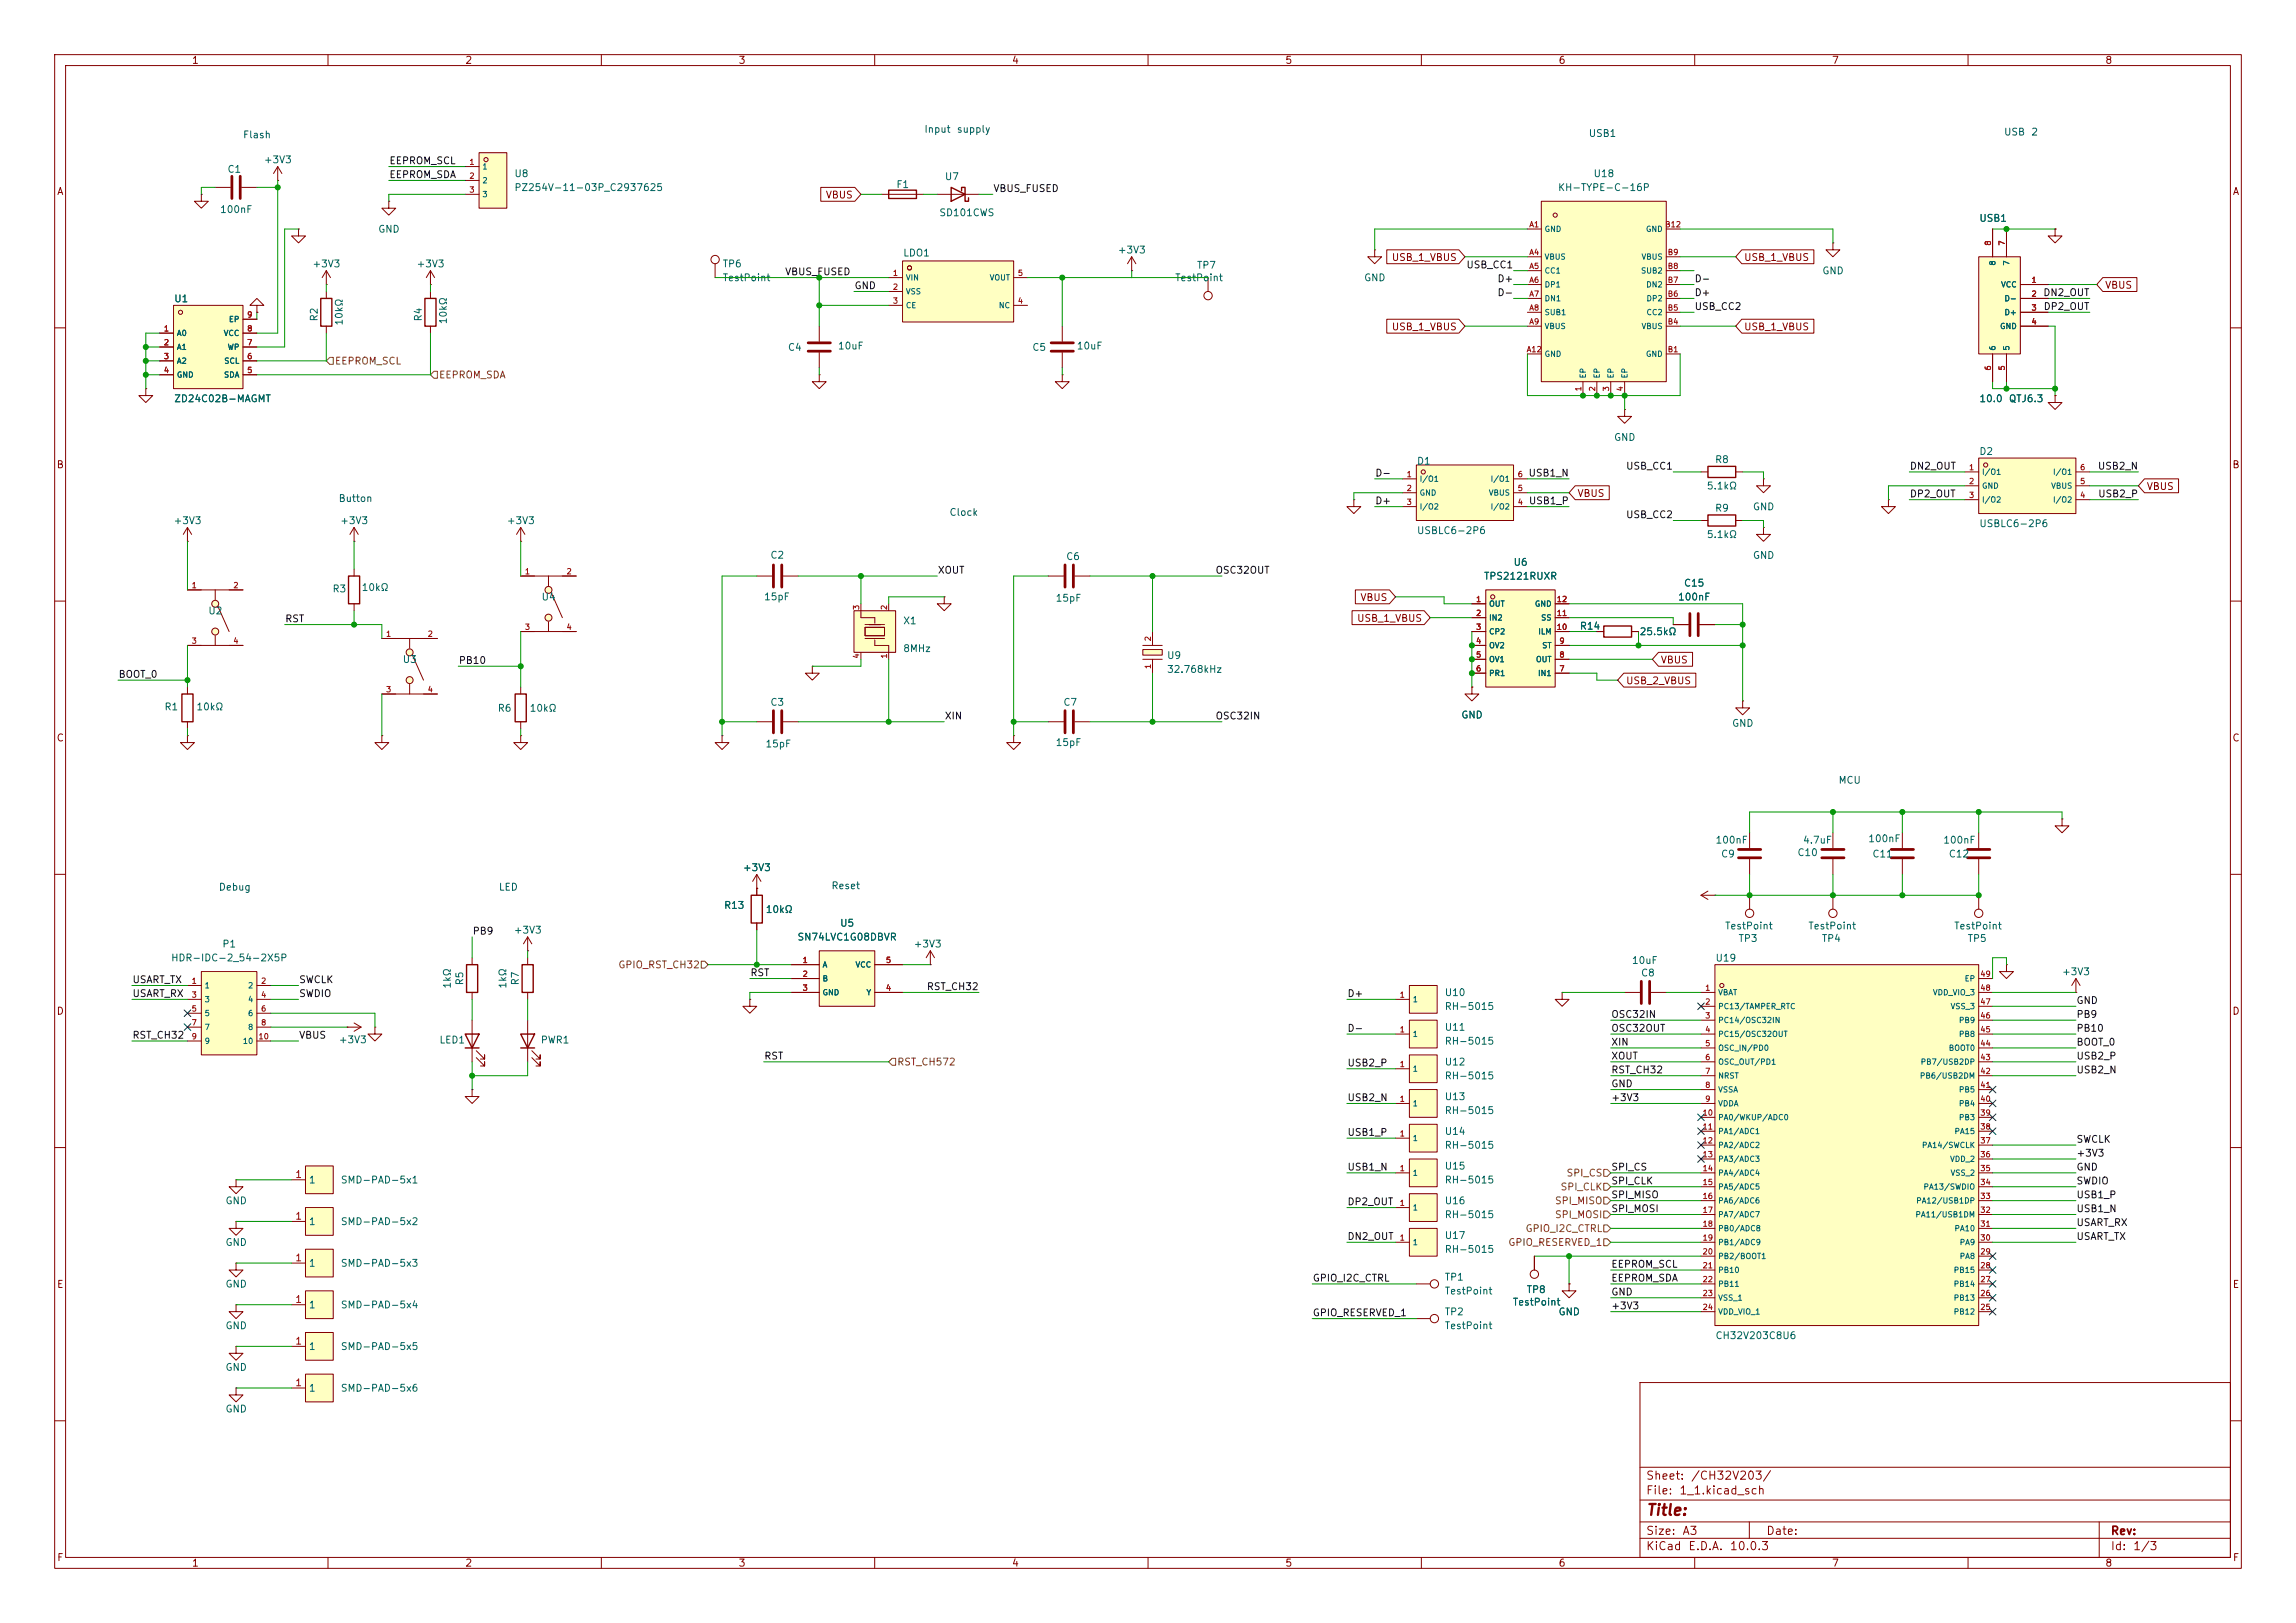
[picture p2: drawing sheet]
<svg xmlns="http://www.w3.org/2000/svg" width="420mm" height="297mm" viewBox="0 0 420 297" stroke-linecap="round" stroke-linejoin="round" font-family="sans-serif">
<defs><g id="words">
<text font-size="2" fill="#840000" x="301" y="277.8">Title:</text>
<g font-size="1.5" fill="#840000">
<text x="301" y="273.8">File:</text>
<text x="301" y="271.1">Sheet:</text>
<text x="307.1" y="273.8">1_1.kicad_sch</text>
<text x="309.2" y="271.1">/CH32V203/</text>
<text x="301" y="281.2">Size:</text>
<text x="307.6" y="281.2">A3</text>
<text x="323" y="281.2">Date:</text>
<text x="386" y="281.2">Rev:</text>
<text x="301" y="284">KiCad</text>
<text x="308.7" y="284">E.D.A.</text>
<text x="316.3" y="284">10.0.3</text>
<text x="386" y="284">Id:</text>
<text x="390.1" y="284">1/3</text>
</g>
<g font-size="1.3" fill="#840000">
<text x="35" y="12">1</text>
<text x="85" y="12">2</text>
<text x="135" y="12">3</text>
<text x="185" y="12">4</text>
<text x="235" y="12">5</text>
<text x="285" y="12">6</text>
<text x="335" y="12">7</text>
<text x="385" y="12">8</text>
<text x="10.3" y="36">A</text>
<text x="408.3" y="36">A</text>
<text x="150.9" y="36.6">VBUS</text>
<text x="254.5" y="48.1">USB_1_VBUS</text>
<text x="318.9" y="48.1">USB_1_VBUS</text>
<text x="385" y="53.1">VBUS</text>
<text x="254.5" y="60.8">USB_1_VBUS</text>
<text x="318.9" y="60.8">USB_1_VBUS</text>
<text x="10.3" y="86">B</text>
<text x="392.6" y="90">VBUS</text>
<text x="408.2" y="86">B</text>
<text x="288.4" y="91.2">VBUS</text>
<text x="248.7" y="110.3">VBUS</text>
<text x="248.1" y="114.1">USB_1_VBUS</text>
<text x="297.3" y="125.5">USB_2_VBUS</text>
<text x="303.7" y="121.7">VBUS</text>
<text x="10.3" y="136">C</text>
<text x="408.2" y="136">C</text>
<text x="10.3" y="186">D</text>
<text x="408.2" y="186">D</text>
<text x="10.3" y="236">E</text>
<text x="408.3" y="236">E</text>
<text x="10.3" y="286">F</text>
<text x="35" y="287">1</text>
<text x="85" y="287">2</text>
<text x="135" y="287">3</text>
<text x="185" y="287">4</text>
<text x="235" y="287">5</text>
<text x="285" y="287">6</text>
<text x="335" y="287">7</text>
<text x="385" y="287">8</text>
<text x="408.3" y="286">F</text>
</g>
<g font-size="1.3" fill="#0000c2">
<text x="44.3" y="25.6">Flash</text>
<text x="169" y="24.6">Input</text>
<text x="174.9" y="24.6">supply</text>
<text x="290.5" y="25.4">USB1</text>
<text x="366.5" y="25.1">USB</text>
<text x="371.5" y="25.1">2</text>
<text x="61.8" y="92.2">Button</text>
<text x="173.6" y="94.7">Clock</text>
<text x="336.2" y="143.7">MCU</text>
<text x="39.9" y="163.3">Debug</text>
<text x="91.1" y="163.3">LED</text>
<text x="152" y="163">Reset</text>
</g>
<g font-size="1.3" fill="#006464">
<text x="41.5" y="31.9">C1</text>
<text x="48.2" y="30.2">+3V3</text>
<text x="94" y="35.3">PZ254V-11-03P_C2937625</text>
<text x="94" y="32.7">U8</text>
<text x="163.9" y="34.7">F1</text>
<text x="172.7" y="33.3">U7</text>
<text x="284.9" y="35.3">KH-TYPE-C-16P</text>
<text x="291.4" y="32.7">U18</text>
<text x="40.1" y="39.3">100nF</text>
<text x="171.7" y="39.9">SD101CWS</text>
<text x="362" y="40.9">USB1</text>
<text x="69.1" y="42.9">GND</text>
<text x="165.1" y="47.2">LDO1</text>
<text x="204.4" y="46.7">+3V3</text>
<text x="57" y="49.2">+3V3</text>
<text x="76.1" y="49.2">+3V3</text>
<text x="132.1" y="49.2">TP6</text>
<text x="132.1" y="51.8">TestPoint</text>
<text x="214.9" y="51.8">TestPoint</text>
<text x="218.8" y="49.5">TP7</text>
<text x="249.4" y="51.8">GND</text>
<text x="333.2" y="50.5">GND</text>
<text x="31.8" y="55.6">U1</text>
<text x="58.4" y="58.9" transform="rotate(-90 58.4 58.9)">R2</text>
<text x="63" y="59.7" transform="rotate(-90 63 59.7)">10kΩ</text>
<text x="77.5" y="58.9" transform="rotate(-90 77.5 58.9)">R4</text>
<text x="82" y="59.4" transform="rotate(-90 82 59.4)">10kΩ</text>
<text x="144" y="64.5">C4</text>
<text x="153.2" y="64.3">10uF</text>
<text x="188.7" y="64.5">C5</text>
<text x="196.9" y="64.3">10uF</text>
<text x="31.8" y="73.9">ZD24C02B-MAGMT</text>
<text x="362" y="73.9">10.0</text>
<text x="367.4" y="73.9">QTJ6.3</text>
<text x="295.1" y="81">GND</text>
<text x="362" y="83.6">D2</text>
<text x="259.1" y="85.3">D1</text>
<text x="312.1" y="89.9">5.1kΩ</text>
<text x="313.6" y="85">R8</text>
<text x="313.6" y="93.9">R9</text>
<text x="320.5" y="93.7">GND</text>
<text x="31.6" y="96.2">+3V3</text>
<text x="62.1" y="96.2">+3V3</text>
<text x="92.6" y="96.2">+3V3</text>
<text x="259.1" y="98">USBLC6-2P6</text>
<text x="312.1" y="98.8">5.1kΩ</text>
<text x="362" y="96.8">USBLC6-2P6</text>
<text x="140.8" y="102.5">C2</text>
<text x="194.9" y="102.8">C6</text>
<text x="271.3" y="106.4">TPS2121RUXR</text>
<text x="276.8" y="103.8">U6</text>
<text x="307.9" y="107.7">C15</text>
<text x="320.5" y="102.6">GND</text>
<text x="38" y="112.7">U2</text>
<text x="60.7" y="108.7">R3</text>
<text x="66" y="108.5">10kΩ</text>
<text x="99" y="110.2">U4</text>
<text x="139.7" y="110.2">15pF</text>
<text x="193" y="110.4">15pF</text>
<text x="306.8" y="110.2">100nF</text>
<text x="165.1" y="119.6">8MHz</text>
<text x="165.1" y="114.5">X1</text>
<text x="288.9" y="115.5">R14</text>
<text x="299.8" y="116.5">25.5kΩ</text>
<text x="73.6" y="121.6">U3</text>
<text x="213.4" y="120.9">U9</text>
<text x="213.4" y="123.4">32.768kHz</text>
<text x="30" y="130.3">R1</text>
<text x="35.8" y="130.3">10kΩ</text>
<text x="90.9" y="130.5">R6</text>
<text x="96.8" y="130.5">10kΩ</text>
<text x="140.8" y="129.5">C3</text>
<text x="194.4" y="129.5">C7</text>
<text x="267.2" y="131.8">GND</text>
<text x="139.9" y="137.1">15pF</text>
<text x="193" y="136.8">15pF</text>
<text x="316.7" y="133.3">GND</text>
<text x="313.7" y="154.7">100nF</text>
<text x="329.7" y="154.7">4.7uF</text>
<text x="341.6" y="154.4">100nF</text>
<text x="355.4" y="154.7">100nF</text>
<text x="135.8" y="159.7">+3V3</text>
<text x="314.7" y="157.2">C9</text>
<text x="328.7" y="157">C10</text>
<text x="342.4" y="157.2">C11</text>
<text x="356.4" y="157.2">C12</text>
<text x="132.3" y="166.6">R13</text>
<text x="140" y="167.4">10kΩ</text>
<text x="40.6" y="173.7">P1</text>
<text x="93.9" y="171.2">+3V3</text>
<text x="145.8" y="172.4">SN74LVC1G08DBVR</text>
<text x="153.6" y="169.9">U5</text>
<text x="167" y="173.7">+3V3</text>
<text x="315.4" y="170.4">TestPoint</text>
<text x="317.9" y="172.7">TP3</text>
<text x="330.7" y="170.4">TestPoint</text>
<text x="333.1" y="172.7">TP4</text>
<text x="357.3" y="170.4">TestPoint</text>
<text x="359.8" y="172.7">TP5</text>
<text x="31.2" y="176.2">HDR-IDC-2_54-2X5P</text>
<text x="298.4" y="176.7">10uF</text>
<text x="300.1" y="179">C8</text>
<text x="313.7" y="176.3">U19</text>
<text x="377.1" y="178.8">+3V3</text>
<text x="82.8" y="181" transform="rotate(-90 82.8 181)">1kΩ</text>
<text x="85" y="180.4" transform="rotate(-90 85 180.4)">R5</text>
<text x="92.9" y="181" transform="rotate(-90 92.9 181)">1kΩ</text>
<text x="95.2" y="180.4" transform="rotate(-90 95.2 180.4)">R7</text>
<text x="264.2" y="182.6">U10</text>
<text x="264.2" y="185.1">RH-5015</text>
<text x="61.9" y="191.2">+3V3</text>
<text x="80.3" y="191.3">LED1</text>
<text x="98.8" y="191.3">PWR1</text>
<text x="264.2" y="188.9">U11</text>
<text x="264.2" y="191.5">RH-5015</text>
<text x="264.2" y="195.3">U12</text>
<text x="264.2" y="197.8">RH-5015</text>
<text x="264.2" y="201.6">U13</text>
<text x="264.2" y="208">U14</text>
<text x="264.2" y="204.2">RH-5015</text>
<text x="264.2" y="214.3">U15</text>
<text x="264.2" y="210.5">RH-5015</text>
<text x="41.1" y="220.7">GND</text>
<text x="56.4" y="216.9">1</text>
<text x="62.2" y="216.9">SMD-PAD-5x1</text>
<text x="264.2" y="216.9">RH-5015</text>
<text x="264.2" y="220.7">U16</text>
<text x="56.4" y="224.5">1</text>
<text x="62.2" y="224.5">SMD-PAD-5x2</text>
<text x="264.2" y="227">U17</text>
<text x="264.2" y="223.2">RH-5015</text>
<text x="41.1" y="228.3">GND</text>
<text x="56.4" y="232.1">1</text>
<text x="62.2" y="232.1">SMD-PAD-5x3</text>
<text x="264.2" y="229.6">RH-5015</text>
<text x="41.1" y="235.9">GND</text>
<text x="56.4" y="239.7">1</text>
<text x="62.2" y="239.7">SMD-PAD-5x4</text>
<text x="264.2" y="234.7">TP1</text>
<text x="264.2" y="237.2">TestPoint</text>
<text x="276.6" y="239.2">TestPoint</text>
<text x="279.2" y="236.9">TP8</text>
<text x="41.1" y="243.5">GND</text>
<text x="264.2" y="241">TP2</text>
<text x="264.2" y="243.5">TestPoint</text>
<text x="285" y="241">GND</text>
<text x="313.7" y="245.4">CH32V203C8U6</text>
<text x="41.1" y="251.2">GND</text>
<text x="56.4" y="247.4">1</text>
<text x="62.2" y="247.4">SMD-PAD-5x5</text>
<text x="56.4" y="255">1</text>
<text x="62.2" y="255">SMD-PAD-5x6</text>
<text x="41.1" y="258.8">GND</text>
</g>
<g font-size="1.3" fill="#0f0f0f">
<text x="71.1" y="30.4">EEPROM_SCL</text>
<text x="71.1" y="32.9">EEPROM_SDA</text>
<text x="181.6" y="35.4">VBUS_FUSED</text>
<text x="143.5" y="50.7">VBUS_FUSED</text>
<text x="156.2" y="53.2">GND</text>
<text x="268.1" y="49.4">USB_CC1</text>
<text x="273.8" y="51.9">D+</text>
<text x="309.9" y="51.9">D-</text>
<text x="273.8" y="54.5">D-</text>
<text x="309.9" y="57">USB_CC2</text>
<text x="309.9" y="54.5">D+</text>
<text x="373.7" y="54.5">DN2_OUT</text>
<text x="373.7" y="57">DP2_OUT</text>
<text x="251.5" y="87.5">D-</text>
<text x="279.5" y="87.5">USB1_N</text>
<text x="297.3" y="86.2">USB_CC1</text>
<text x="349.2" y="86.2">DN2_OUT</text>
<text x="383.6" y="86.2">USB2_N</text>
<text x="251.5" y="92.6">D+</text>
<text x="279.6" y="92.6">USB1_P</text>
<text x="297.3" y="95.1">USB_CC2</text>
<text x="349.2" y="91.3">DP2_OUT</text>
<text x="383.7" y="91.3">USB2_P</text>
<text x="171.4" y="105.3">XOUT</text>
<text x="222.2" y="105.3">OSC32OUT</text>
<text x="52.1" y="114.2">RST</text>
<text x="21.6" y="124.3">BOOT_0</text>
<text x="83.8" y="121.8">PB10</text>
<text x="172.7" y="132">XIN</text>
<text x="222.2" y="132">OSC32IN</text>
<text x="86.4" y="171.3">PB9</text>
<text x="137.2" y="178.9">RST</text>
<text x="24.1" y="182.8">USART_RX</text>
<text x="24.1" y="180.2">USART_TX</text>
<text x="54.6" y="180.2">SWCLK</text>
<text x="54.6" y="182.8">SWDIO</text>
<text x="169.4" y="181.5">RST_CH32</text>
<text x="246.4" y="182.8">D+</text>
<text x="379.7" y="184">GND</text>
<text x="24.1" y="190.4">RST_CH32</text>
<text x="54.6" y="190.4">VBUS</text>
<text x="246.4" y="189.1">D-</text>
<text x="294.6" y="186.6">OSC32IN</text>
<text x="294.6" y="191.6">XIN</text>
<text x="294.6" y="189.1">OSC32OUT</text>
<text x="379.7" y="191.6">BOOT_0</text>
<text x="379.7" y="189.1">PB10</text>
<text x="379.7" y="186.6">PB9</text>
<text x="139.7" y="194.2">RST</text>
<text x="246.4" y="195.5">USB2_P</text>
<text x="294.6" y="196.7">RST_CH32</text>
<text x="294.6" y="194.2">XOUT</text>
<text x="379.7" y="196.7">USB2_N</text>
<text x="379.7" y="194.2">USB2_P</text>
<text x="246.4" y="201.8">USB2_N</text>
<text x="294.6" y="201.8">+3V3</text>
<text x="294.6" y="199.3">GND</text>
<text x="246.4" y="208.2">USB1_P</text>
<text x="379.7" y="209.4">SWCLK</text>
<text x="246.4" y="214.5">USB1_N</text>
<text x="294.6" y="214.5">SPI_CS</text>
<text x="379.7" y="214.5">GND</text>
<text x="379.7" y="212">+3V3</text>
<text x="246.4" y="220.9">DP2_OUT</text>
<text x="294.6" y="219.6">SPI_MISO</text>
<text x="294.6" y="217">SPI_CLK</text>
<text x="379.7" y="217">SWDIO</text>
<text x="379.7" y="219.6">USB1_P</text>
<text x="246.4" y="227.2">DN2_OUT</text>
<text x="294.6" y="222.1">SPI_MOSI</text>
<text x="379.7" y="222.1">USB1_N</text>
<text x="379.7" y="227.2">USART_TX</text>
<text x="379.7" y="224.7">USART_RX</text>
<text x="294.6" y="232.3">EEPROM_SCL</text>
<text x="240" y="234.8">GPIO_I2C_CTRL</text>
<text x="294.6" y="234.8">EEPROM_SDA</text>
<text x="294.6" y="239.9">+3V3</text>
<text x="294.6" y="237.4">GND</text>
<text x="240" y="241.2">GPIO_RESERVED_1</text>
</g>
<g font-size="1.3" fill="#725600">
<text x="61.2" y="67">EEPROM_SCL</text>
<text x="80.2" y="69.6">EEPROM_SDA</text>
<text x="113" y="177.5">GPIO_RST_CH32</text>
<text x="164" y="195.3">RST_CH572</text>
<text x="286.4" y="215.6">SPI_CS</text>
<text x="284.3" y="220.7">SPI_MISO</text>
<text x="285.4" y="218.1">SPI_CLK</text>
<text x="278.9" y="225.8">GPIO_I2C_CTRL</text>
<text x="284.3" y="223.2">SPI_MOSI</text>
<text x="275.8" y="228.3">GPIO_RESERVED_1</text>
</g>
<g font-size="1.3" fill="#a90000">
<text x="53.9" y="215.9">1</text>
<text x="53.9" y="223.5">1</text>
<text x="53.9" y="231.1">1</text>
<text x="53.9" y="238.7">1</text>
<text x="53.9" y="246.4">1</text>
<text x="53.9" y="254">1</text>
</g>
<g font-size="1" fill="#a90000">
<text x="85.8" y="30.4">1</text>
<text x="85.8" y="32.9">2</text>
<text x="85.8" y="35.5">3</text>
<text x="279.6" y="41.8">A1</text>
<text x="304.5" y="41.8">B12</text>
<text x="279.6" y="46.9">A4</text>
<text x="305" y="46.9">B9</text>
<text x="364.4" y="45.1" transform="rotate(-90 364.4 45.1)">8</text>
<text x="367" y="45.1" transform="rotate(-90 367 45.1)">7</text>
<text x="163.2" y="50.7">1</text>
<text x="163.2" y="53.3">2</text>
<text x="186.1" y="50.7">5</text>
<text x="279.6" y="49.5">A5</text>
<text x="279.6" y="52">A6</text>
<text x="305" y="52">B7</text>
<text x="305" y="49.5">B8</text>
<text x="371.5" y="52">1</text>
<text x="45.1" y="58.3">9</text>
<text x="163.2" y="55.8">3</text>
<text x="186.1" y="55.8">4</text>
<text x="279.6" y="54.5">A7</text>
<text x="279.6" y="57.1">A8</text>
<text x="279.6" y="59.6">A9</text>
<text x="305" y="59.6">B4</text>
<text x="305" y="57.1">B5</text>
<text x="305" y="54.5">B6</text>
<text x="371.5" y="54.5">2</text>
<text x="371.5" y="57.1">3</text>
<text x="371.5" y="59.6">4</text>
<text x="29.9" y="60.9">1</text>
<text x="29.9" y="63.4">2</text>
<text x="29.9" y="66">3</text>
<text x="45.1" y="66">6</text>
<text x="45.1" y="63.4">7</text>
<text x="45.1" y="60.9">8</text>
<text x="279.2" y="64.7">A12</text>
<text x="305" y="64.7">B1</text>
<text x="29.9" y="68.5">4</text>
<text x="45.1" y="68.5">5</text>
<text x="289.5" y="71.7" transform="rotate(-90 289.5 71.7)">1</text>
<text x="292" y="71.7" transform="rotate(-90 292 71.7)">2</text>
<text x="294.6" y="71.7" transform="rotate(-90 294.6 71.7)">3</text>
<text x="297.1" y="71.7" transform="rotate(-90 297.1 71.7)">4</text>
<text x="364.4" y="67.9" transform="rotate(-90 364.4 67.9)">6</text>
<text x="367" y="67.9" transform="rotate(-90 367 67.9)">5</text>
<text x="257.2" y="87.6">1</text>
<text x="277.5" y="87.6">6</text>
<text x="360.1" y="86.3">1</text>
<text x="360.1" y="88.8">2</text>
<text x="380.4" y="88.8">5</text>
<text x="380.4" y="86.3">6</text>
<text x="257.2" y="90.1">2</text>
<text x="257.2" y="92.6">3</text>
<text x="277.5" y="92.6">4</text>
<text x="277.5" y="90.1">5</text>
<text x="360.1" y="91.4">3</text>
<text x="380.4" y="91.4">4</text>
<text x="35" y="107.9">1</text>
<text x="42.6" y="107.9">2</text>
<text x="95.9" y="105.3">1</text>
<text x="103.5" y="105.3">2</text>
<text x="157.4" y="111.7" transform="rotate(-90 157.4 111.7)">3</text>
<text x="162.5" y="111.7" transform="rotate(-90 162.5 111.7)">2</text>
<text x="269.9" y="110.4">1</text>
<text x="269.9" y="113">2</text>
<text x="284.7" y="113">11</text>
<text x="284.7" y="110.4">12</text>
<text x="35" y="118">3</text>
<text x="42.6" y="118">4</text>
<text x="70.5" y="116.8">1</text>
<text x="78.1" y="116.8">2</text>
<text x="95.9" y="115.5">3</text>
<text x="103.5" y="115.5">4</text>
<text x="210.7" y="117.4" transform="rotate(-90 210.7 117.4)">2</text>
<text x="269.9" y="115.5">3</text>
<text x="269.9" y="118">4</text>
<text x="284.7" y="115.5">10</text>
<text x="285.1" y="118">9</text>
<text x="157.4" y="120.6" transform="rotate(-90 157.4 120.6)">4</text>
<text x="162.5" y="120.6" transform="rotate(-90 162.5 120.6)">1</text>
<text x="210.7" y="122.5" transform="rotate(-90 210.7 122.5)">1</text>
<text x="269.9" y="120.6">5</text>
<text x="269.9" y="123.1">6</text>
<text x="285.1" y="123.1">7</text>
<text x="285.1" y="120.6">8</text>
<text x="70.5" y="126.9">3</text>
<text x="78.1" y="126.9">4</text>
<text x="146.7" y="176.5">1</text>
<text x="146.7" y="179">2</text>
<text x="162" y="176.5">5</text>
<text x="362.1" y="179">49</text>
<text x="35" y="180.3">1</text>
<text x="35" y="182.8">3</text>
<text x="35" y="185.3">5</text>
<text x="47.7" y="180.3">2</text>
<text x="47.7" y="182.8">4</text>
<text x="47.7" y="185.3">6</text>
<text x="146.7" y="181.5">3</text>
<text x="162" y="181.5">4</text>
<text x="255.9" y="182.8">1</text>
<text x="311.8" y="181.5">1</text>
<text x="311.8" y="184.1">2</text>
<text x="362.1" y="184.1">47</text>
<text x="362.1" y="181.5">48</text>
<text x="35" y="187.9">7</text>
<text x="35" y="190.4">9</text>
<text x="47.2" y="190.4">10</text>
<text x="47.7" y="187.9">8</text>
<text x="255.9" y="189.2">1</text>
<text x="311.8" y="186.6">3</text>
<text x="311.8" y="189.2">4</text>
<text x="311.8" y="191.7">5</text>
<text x="362.1" y="191.7">44</text>
<text x="362.1" y="189.2">45</text>
<text x="362.1" y="186.6">46</text>
<text x="255.9" y="195.5">1</text>
<text x="311.8" y="194.2">6</text>
<text x="311.8" y="196.8">7</text>
<text x="362.1" y="196.8">42</text>
<text x="362.1" y="194.2">43</text>
<text x="255.9" y="201.9">1</text>
<text x="311.8" y="199.3">8</text>
<text x="311.8" y="201.9">9</text>
<text x="362.1" y="201.9">40</text>
<text x="362.1" y="199.3">41</text>
<text x="255.9" y="208.2">1</text>
<text x="311.3" y="204.4">10</text>
<text x="311.3" y="206.9">11</text>
<text x="311.3" y="209.5">12</text>
<text x="362.1" y="209.5">37</text>
<text x="362.1" y="206.9">38</text>
<text x="362.1" y="204.4">39</text>
<text x="255.9" y="214.6">1</text>
<text x="311.3" y="212">13</text>
<text x="311.3" y="214.6">14</text>
<text x="362.1" y="214.6">35</text>
<text x="362.1" y="212">36</text>
<text x="255.9" y="220.9">1</text>
<text x="311.3" y="217.1">15</text>
<text x="311.3" y="219.6">16</text>
<text x="362.1" y="219.6">33</text>
<text x="362.1" y="217.1">34</text>
<text x="255.9" y="227.3">1</text>
<text x="311.3" y="222.2">17</text>
<text x="311.3" y="224.7">18</text>
<text x="311.3" y="227.3">19</text>
<text x="362.1" y="227.3">30</text>
<text x="362.1" y="224.7">31</text>
<text x="362.1" y="222.2">32</text>
<text x="311.3" y="229.8">20</text>
<text x="311.3" y="232.3">21</text>
<text x="362.1" y="232.3">28</text>
<text x="362.1" y="229.8">29</text>
<text x="311.3" y="234.9">22</text>
<text x="311.3" y="237.4">23</text>
<text x="311.3" y="240">24</text>
<text x="362.1" y="240">25</text>
<text x="362.1" y="237.4">26</text>
<text x="362.1" y="234.9">27</text>
</g>
<g font-size="1" fill="#006464">
<text x="88.1" y="31.2">1</text>
<text x="88.1" y="33.8">2</text>
<text x="88.1" y="36.3">3</text>
<text x="282.4" y="42.7">GND</text>
<text x="282.4" y="47.8">VBUS</text>
<text x="300.2" y="47.8">VBUS</text>
<text x="301" y="42.7">GND</text>
<text x="165.6" y="51.6">VIN</text>
<text x="180.9" y="51.6">VOUT</text>
<text x="282.4" y="50.3">CC1</text>
<text x="282.4" y="52.8">DP1</text>
<text x="300.1" y="50.3">SUB2</text>
<text x="301" y="52.8">DN2</text>
<text x="365.3" y="48.7" transform="rotate(-90 365.3 48.7)">8</text>
<text x="365.9" y="52.8">VCC</text>
<text x="367.8" y="48.7" transform="rotate(-90 367.8 48.7)">7</text>
<text x="41.8" y="59.2">EP</text>
<text x="165.6" y="54.1">VSS</text>
<text x="165.6" y="56.6">CE</text>
<text x="182.6" y="56.6">NC</text>
<text x="282.4" y="55.4">DN1</text>
<text x="282.4" y="57.9">SUB1</text>
<text x="301.1" y="57.9">CC2</text>
<text x="301.1" y="55.4">DP2</text>
<text x="366.6" y="55.4">D-</text>
<text x="366.6" y="57.9">D+</text>
<text x="32.3" y="61.7">A0</text>
<text x="32.3" y="64.3">A1</text>
<text x="40.8" y="61.7">VCC</text>
<text x="41.5" y="64.3">WP</text>
<text x="282.4" y="60.5">VBUS</text>
<text x="282.4" y="65.5">GND</text>
<text x="300.2" y="60.5">VBUS</text>
<text x="301" y="65.5">GND</text>
<text x="365.3" y="64.3" transform="rotate(-90 365.3 64.3)">6</text>
<text x="365.8" y="60.5">GND</text>
<text x="367.8" y="64.3" transform="rotate(-90 367.8 64.3)">5</text>
<text x="32.3" y="66.8">A2</text>
<text x="32.3" y="69.3">GND</text>
<text x="40.9" y="69.3">SDA</text>
<text x="40.9" y="66.8">SCL</text>
<text x="290.3" y="69.3" transform="rotate(-90 290.3 69.3)">EP</text>
<text x="292.9" y="69.3" transform="rotate(-90 292.9 69.3)">EP</text>
<text x="295.4" y="69.3" transform="rotate(-90 295.4 69.3)">EP</text>
<text x="297.9" y="69.3" transform="rotate(-90 297.9 69.3)">EP</text>
<text x="259.6" y="88.4">I/O1</text>
<text x="272.6" y="88.4">I/O1</text>
<text x="362.5" y="87.1">I/O1</text>
<text x="362.5" y="89.7">GND</text>
<text x="375.1" y="89.7">VBUS</text>
<text x="375.4" y="87.1">I/O1</text>
<text x="259.6" y="90.9">GND</text>
<text x="259.6" y="93.5">I/O2</text>
<text x="272.2" y="90.9">VBUS</text>
<text x="272.6" y="93.5">I/O2</text>
<text x="362.5" y="92.2">I/O2</text>
<text x="375.4" y="92.2">I/O2</text>
<text x="272.3" y="111.3">OUT</text>
<text x="272.3" y="113.8">IN2</text>
<text x="280.7" y="111.3">GND</text>
<text x="281.8" y="113.8">SS</text>
<text x="272.3" y="116.3">CP2</text>
<text x="272.3" y="118.9">OV2</text>
<text x="281.3" y="116.3">ILM</text>
<text x="282" y="118.9">ST</text>
<text x="272.3" y="121.4">OV1</text>
<text x="272.3" y="124">PR1</text>
<text x="280.9" y="121.4">OUT</text>
<text x="281.2" y="124">IN1</text>
<text x="150.4" y="177.3">A</text>
<text x="150.4" y="179.8">B</text>
<text x="156.4" y="177.3">VCC</text>
<text x="359.3" y="179.8">EP</text>
<text x="37.3" y="181.1">1</text>
<text x="37.3" y="183.6">3</text>
<text x="45.3" y="181.1">2</text>
<text x="45.3" y="183.6">4</text>
<text x="150.4" y="182.4">GND</text>
<text x="158.4" y="182.4">Y</text>
<text x="258.3" y="183.6">1</text>
<text x="314.2" y="182.4">VBAT</text>
<text x="314.2" y="184.9">PC13/TAMPER_RTC</text>
<text x="353.5" y="182.4">VDD_VIO_3</text>
<text x="356.7" y="184.9">VSS_3</text>
<text x="37.3" y="186.2">5</text>
<text x="37.3" y="188.7">7</text>
<text x="37.3" y="191.3">9</text>
<text x="44.3" y="191.3">10</text>
<text x="45.3" y="186.2">6</text>
<text x="45.3" y="188.7">8</text>
<text x="258.3" y="190">1</text>
<text x="314.2" y="187.5">PC14/OSC32IN</text>
<text x="314.2" y="190">PC15/OSC32OUT</text>
<text x="358.2" y="190">PB8</text>
<text x="358.2" y="187.5">PB9</text>
<text x="258.3" y="196.3">1</text>
<text x="314.2" y="192.5">OSC_IN/PD0</text>
<text x="314.2" y="195.1">OSC_OUT/PD1</text>
<text x="314.2" y="197.6">NRST</text>
<text x="351.1" y="197.6">PB6/USB2DM</text>
<text x="351.2" y="195.1">PB7/USB2DP</text>
<text x="356.4" y="192.5">BOOT0</text>
<text x="258.3" y="202.7">1</text>
<text x="314.2" y="200.2">VSSA</text>
<text x="314.2" y="202.7">VDDA</text>
<text x="358.2" y="202.7">PB4</text>
<text x="358.2" y="200.2">PB5</text>
<text x="258.3" y="209">1</text>
<text x="314.2" y="205.2">PA0/WKUP/ADC0</text>
<text x="314.2" y="207.8">PA1/ADC1</text>
<text x="357.4" y="207.8">PA15</text>
<text x="358.2" y="205.2">PB3</text>
<text x="258.3" y="215.4">1</text>
<text x="314.2" y="210.3">PA2/ADC2</text>
<text x="314.2" y="212.9">PA3/ADC3</text>
<text x="314.2" y="215.4">PA4/ADC4</text>
<text x="351.5" y="210.3">PA14/SWCLK</text>
<text x="356.6" y="212.9">VDD_2</text>
<text x="356.7" y="215.4">VSS_2</text>
<text x="258.3" y="221.7">1</text>
<text x="314.2" y="217.9">PA5/ADC5</text>
<text x="314.2" y="220.5">PA6/ADC6</text>
<text x="350.4" y="220.5">PA12/USB1DP</text>
<text x="351.8" y="217.9">PA13/SWDIO</text>
<text x="314.2" y="223">PA7/ADC7</text>
<text x="314.2" y="225.6">PB0/ADC8</text>
<text x="350.3" y="223">PA11/USB1DM</text>
<text x="357.4" y="225.6">PA10</text>
<text x="258.3" y="228.1">1</text>
<text x="314.2" y="228.1">PB1/ADC9</text>
<text x="314.2" y="230.6">PB2/BOOT1</text>
<text x="314.2" y="233.2">PB10</text>
<text x="357.3" y="233.2">PB15</text>
<text x="358.4" y="230.6">PA8</text>
<text x="358.4" y="228.1">PA9</text>
<text x="314.2" y="235.7">PB11</text>
<text x="314.2" y="238.3">VSS_1</text>
<text x="357.3" y="238.3">PB13</text>
<text x="357.3" y="235.7">PB14</text>
<text x="314.2" y="240.8">VDD_VIO_1</text>
<text x="357.3" y="240.8">PB12</text>
</g>
</g></defs>
<g fill="none" stroke="#840000" stroke-width=".18">
<path d="M10 10h400v277h-400zM12 12h396v273h-396zM60 10v2M110 10v2M160 10v2M210 10v2M260 10v2M310 10v2M360 10v2M10 60h2M408 60h2M10 110h2"/>
<path d="M172.7 109.2v1.3h1.3l-1.3 1.3-1.3-1.3h1.3M172.7 109.2h.1M408 110h2M10 160h2M408 160h2M96.5 175.3v1.2M96.5 181.6v1.3M10 210h2M408 210h2M300 253h108v32h-108zM10 260h2M300 278.5h108"/>
<path d="M300 274.5h108M300 268.5h108M320 278.5v3M384 278.5v6.5M408 260h2M60 285v2M110 285v2M160 285v2M210 285v2M260 285v2M300 281.5h108M310 285v2"/>
<path d="M360 285v2"/>
</g>
<path d="M95.5 176.5h2v5.1h-2z" fill="none" stroke="#840000" stroke-width=".25"/>
<path d="M257.8 212.1h5.1v5.1h-5.1z" fill="#ffffc2"/>
<path d="M255.3 214.6h2.5M257.8 212.1h5.1v5.1h-5.1z" fill="none" stroke="#840000" stroke-width=".18"/>
<path d="M257.8 224.8h5.1v5.1h-5.1z" fill="#ffffc2"/>
<g fill="none" stroke="#840000" stroke-width=".18">
<path d="M63.5 188h.1M63.5 188h2.5M64.8 187.2l1.2 .8M66 188l-1.2 .7M255.3 227.3h2.5M257.8 224.8h5.1v5.1h-5.1zM259.1 234.9h2.5"/>
<circle cx="262.4" cy="234.9" r=".76"/>
</g>
<path d="M209 118.9h3.6v1h-3.6z" fill="#ffffc2"/>
<g fill="none" stroke="#840000" stroke-width=".18">
<path d="M130.8 48.3v2.5M149.9 59.7v2.8M149.9 68.6v1.3h1.2l-1.2 1.2-1.3-1.2h1.3M149.9 68.6h.1M149.9 64.5v2.8M209 118.9h3.6v1h-3.6zM209 118.1h3.6M210.8 115.6v2.5M209 120.7h3.6M210.8 120.7v2.5M68.6 188v1.2h1.2l-1.2 1.3-1.3-1.3h1.3M68.6 188h.1"/>
<path d="M43.2 231.1v1.3h1.2l-1.2 1.3-1.3-1.3h1.3M43.2 231.1h.1M259.1 241.3h2.5"/>
<circle cx="130.8" cy="47.5" r=".76"/>
<circle cx="262.4" cy="241.3" r=".76"/>
</g>
<path d="M147.8 64.3h4.1M147.8 62.7h4.1" fill="none" stroke="#840000" stroke-width=".51"/>
<path d="M257.8 218.4h5.1v5.1h-5.1z" fill="#ffffc2"/>
<path d="M43.2 215.9v1.3h1.2l-1.2 1.2-1.3-1.2h1.3M43.2 215.9h.1M257.8 218.4h5.1v5.1h-5.1zM255.3 221h2.5" fill="none" stroke="#840000" stroke-width=".18"/>
<path d="M156.2 111.8h7.6v7.6h-7.6z" fill="#ffffc2"/>
<g fill="none" stroke="#840000" stroke-width=".18">
<path d="M69.8 116.8h10.2M74.9 116.8v1.8M75.4 119.9l2.1 4.6M138.4 105.4h2.8M143.3 105.4h2.7M156.2 111.8h7.6v7.6h-7.6zM157.5 110.5v2.5h2.5v1M157.5 119.4v1.3M158.2 114.8h3.6v1.5h-3.6zM158.2 116.8h3.6M158.2 114.3h3.6M160 117.1v1h2.6v2.6"/>
<path d="M162.6 110.5v1.3M69.8 134.6v1.3h1.3l-1.3 1.3-1.2-1.3h1.2M69.8 134.6h.1M69.8 127h10.2M74.9 125.2v1.8M367 176.5v1.3h1.3l-1.3 1.3-1.2-1.3h1.2M367 176.5h.1M379.7 179.1l-.7 1.2M379.7 179.1l.8 1.2M379.7 179.1v2.5M379.7 181.6h.1M43.2 223.5v1.3h1.2l-1.2 1.3-1.3-1.3h1.3"/>
<path d="M43.2 223.5h.1M280.7 229.9v2.5M287 234.9v1.3h1.3l-1.3 1.3-1.3-1.3h1.3M287 234.9h.1"/>
<circle cx="74.9" cy="119.4" r=".63"/>
<circle cx="74.9" cy="124.5" r=".63"/>
<circle cx="280.7" cy="233.2" r=".76"/>
</g>
<g fill="#ffffc2" stroke="#ffffc2" stroke-width=".18">
<circle cx="74.9" cy="119.4" r=".63"/>
<circle cx="74.9" cy="124.5" r=".63"/>
</g>
<path d="M141.5 103.4v4M143 103.4v4" fill="none" stroke="#840000" stroke-width=".51"/>
<path d="M55.9 228.6h5.1v5.1h-5.1z" fill="#ffffc2"/>
<path d="M53.3 231.1h2.6M55.9 228.6h5.1v5.1h-5.1z" fill="none" stroke="#840000" stroke-width=".18"/>
<path d="M55.9 221h5.1v5.1h-5.1z" fill="#ffffc2"/>
<path d="M53.3 223.5h2.6M55.9 221h5.1v5.1h-5.1z" fill="none" stroke="#840000" stroke-width=".18"/>
<path d="M36.8 177.8h10.2v15.2h-10.2z" fill="#ffffc2"/>
<g fill="none" stroke="#840000" stroke-width=".18">
<path d="M95.2 99.1h.1M95.2 96.5l-.7 1.3M95.2 96.5l.8 1.3M95.2 96.5v2.6M95.2 105.4h10.2M95.2 115.6h10.2M100.3 105.4v1.8M100.3 113.8v1.8M100.8 108.5l2.1 4.5M36.8 177.8h10.2v15.2h-10.2zM34.3 180.3h2.5M34.3 182.9h2.5"/>
<path d="M34.3 185.4h2.5M34.3 188h2.5M34.3 190.5h2.5M47 180.3h2.5M47 182.9h2.5M47 185.4h2.5M47 188h2.5M47 190.5h2.5"/>
<circle cx="100.3" cy="107.9" r=".63"/>
<circle cx="100.3" cy="113" r=".63"/>
</g>
<g fill="#ffffc2" stroke="#ffffc2" stroke-width=".18">
<circle cx="100.3" cy="107.9" r=".63"/>
<circle cx="100.3" cy="113" r=".63"/>
</g>
<path d="M55.9 213.4h5.1v5h-5.1z" fill="#ffffc2"/>
<path d="M53.3 215.9h2.6M55.9 213.4h5.1v5h-5.1z" fill="none" stroke="#840000" stroke-width=".18"/>
<path d="M55.9 243.8h5.1v5.1h-5.1z" fill="#ffffc2"/>
<path d="M34.3 134.6v1.3h1.3l-1.3 1.3-1.3-1.3h1.3M34.3 134.6h.1M95.2 134.6v1.3h1.3l-1.3 1.3-1.2-1.3h1.2M95.2 134.6h.1M95.2 125.7v1.3M95.2 132.1v1.3M96.5 174h.1M96.5 171.5l-.7 1.2M96.5 171.5l.8 1.2M96.5 171.5v2.5M53.3 246.4h2.6M55.9 243.8h5.1v5.1h-5.1z" fill="none" stroke="#840000" stroke-width=".18"/>
<path d="M94.2 127h2.1v5.1h-2.1z" fill="none" stroke="#840000" stroke-width=".25"/>
<path d="M55.9 236.2h5.1v5.1h-5.1z" fill="#ffffc2"/>
<path d="M53.3 238.8h2.6M55.9 236.2h5.1v5.1h-5.1z" fill="none" stroke="#840000" stroke-width=".18"/>
<path d="M55.9 251.5h5.1v5h-5.1z" fill="#ffffc2"/>
<g fill="none" stroke="#840000" stroke-width=".18">
<path d="M34.3 125.7v1.3M34.3 132.1v1.3M170.2 176.5h.1M170.2 174l-.8 1.3M170.2 174l.7 1.3M170.2 174v2.5M361.9 163.8v2.6M43.2 254v1.3h1.2l-1.2 1.2-1.3-1.2h1.3M43.2 254h.1M53.3 254h2.6M55.9 251.5h5.1v5h-5.1z"/>
<circle cx="362" cy="167.1" r=".76"/>
</g>
<path d="M33.3 127h2v5.1h-2z" fill="none" stroke="#840000" stroke-width=".25"/>
<path d="M149.9 174h10.1v10.2h-10.1z" fill="#ffffc2"/>
<path d="M144.8 176.5h5.1M144.8 179.1h5.1M149.9 174h10.1v10.2h-10.1zM160 176.5h5.1M144.8 181.6h5.1M160 181.6h5.1" fill="none" stroke="#840000" stroke-width=".18"/>
<path d="M313.7 176.5h48.2v66.1h-48.2z" fill="#ffffc2"/>
<circle cx="315" cy="180.3" r=".38" fill="#ffffc2" stroke="#ffffc2" stroke-width=".18"/>
<g fill="none" stroke="#840000" stroke-width=".18">
<path d="M26.7 71.1v1.3h1.2l-1.2 1.3-1.3-1.3h1.3M26.7 71.1h.1M64.8 99.1h.1M64.8 96.5l-.8 1.3M64.8 96.5l.7 1.3M64.8 96.5v2.6M64.8 104.1v1.3M64.8 110.5v1.3M269.2 125.7v1.3h1.3l-1.3 1.3-1.2-1.3h1.2M269.2 125.7h.1M311.1 163.8l1.3 .8M311.1 163.8h2.6"/>
<path d="M312.4 163.1l-1.3 .7M313.7 176.5h48.2v66.1h-48.2zM313.7 163.8h.1M320 163.8v2.6M335.3 163.8v2.6M361.9 179.1h2.6M86.4 199.4v1.3h1.2l-1.2 1.2-1.3-1.2h1.3M86.4 199.4h.1M86.4 186.7v7.6M87.1 193.5l1.5 1.6v-.8v.8h-.7M87.1 192.3l1.5 1.5v-.8v.8h-.7M96.5 186.7v7.6"/>
<path d="M97.3 193.5l1.5 1.6v-.8v.8h-.8M97.3 192.3l1.5 1.5v-.8v.8h-.8M137.2 182.9v1.3h1.2l-1.2 1.2-1.3-1.2h1.3M137.2 182.9h.1M311.1 181.6h2.6M311.1 184.2h2.6M311.1 186.7h2.6M311.1 189.2h2.6M311.1 191.8h2.6M311.1 194.3h2.6M311.1 196.9h2.6M311.1 199.4h2.6"/>
<path d="M361.9 181.6h2.6M361.9 184.2h2.6M361.9 186.7h2.6M361.9 189.2h2.6M361.9 191.8h2.6M361.9 194.3h2.6M361.9 196.9h2.6M361.9 199.4h2.6M311.1 201.9h2.6M311.1 204.5h2.6M311.1 207h2.6M311.1 209.6h2.6"/>
<path d="M311.1 212.1h2.6M311.1 214.6h2.6M311.1 217.2h2.6M311.1 219.7h2.6M361.9 201.9h2.6M361.9 204.5h2.6M361.9 207h2.6M361.9 209.6h2.6M361.9 212.1h2.6M361.9 214.6h2.6M361.9 217.2h2.6M361.9 219.7h2.6"/>
<path d="M43.2 238.8v1.2h1.2l-1.2 1.3-1.3-1.3h1.3M43.2 238.8h.1M311.1 222.2h2.6M311.1 224.8h2.6M311.1 227.3h2.6M311.1 229.9h2.6M311.1 232.4h2.6M311.1 234.9h2.6M311.1 237.5h2.6M361.9 222.2h2.6M361.9 224.8h2.6M361.9 227.3h2.6"/>
<path d="M361.9 229.9h2.6M361.9 232.4h2.6M361.9 234.9h2.6M361.9 237.5h2.6M43.2 246.4v1.2h1.2l-1.2 1.3-1.3-1.3h1.3M43.2 246.4h.1M311.1 240h2.6M361.9 240h2.6"/>
<circle cx="320" cy="167.1" r=".76"/>
<circle cx="335.3" cy="167.1" r=".76"/>
<circle cx="315" cy="180.3" r=".38"/>
</g>
<path d="M63.8 105.4h2v5.1h-2zM85.1 189.2h2.5l-1.2 2.6zM85.1 191.8h2.5M95.2 189.2h2.6l-1.3 2.6zM95.2 191.8h2.6" fill="none" stroke="#840000" stroke-width=".25"/>
<path d="M257.8 205.7h5.1v5.1h-5.1z" fill="#ffffc2"/>
<g fill="none" stroke="#840000" stroke-width=".18">
<path d="M50.8 33h.1M50.8 30.5l-.8 1.3M50.8 30.5l.8 1.3M50.8 30.5v2.5M71.1 36.8v1.3h1.3l-1.3 1.3-1.3-1.3h1.3M71.1 36.8h.1M335.3 44.5v1.2h1.2l-1.2 1.3-1.3-1.3h1.3M335.3 44.5h.1M297.2 74.9v1.3h1.2l-1.2 1.3-1.3-1.3h1.3M297.2 74.9h.1M34.3 99.1h.1M34.3 96.5l-.8 1.3"/>
<path d="M34.3 96.5l.8 1.3M34.3 96.5v2.6M247.6 91.4v1.3h1.3l-1.3 1.3-1.2-1.3h1.2M247.6 91.4h.1M311.1 95.3h1.3M311.1 86.4h1.3M317.5 95.3h1.3M317.5 86.4h1.3M34.3 108h10.1M34.3 118.1h10.1M39.4 108v1.7M39.4 116.3v1.8"/>
<path d="M39.9 111l2 4.6M292.1 115.6h1.3M298.4 115.6h1.3M132.1 134.6v1.3h1.2l-1.2 1.3-1.3-1.3h1.3M132.1 134.6h.1M138.4 132.1h2.8M143.3 132.1h2.7M148.6 121.9v1.3h1.3l-1.3 1.3-1.3-1.3h1.3M148.6 121.9h.1M86.4 175.3v1.2M138.4 162.6h.1M138.4 160v3.8"/>
<path d="M138.4 168.9v1.3M138.4 160l-.7 1.3M138.4 160l.8 1.3M86.4 181.6v1.3M285.7 181.6v1.3h1.3l-1.3 1.3-1.2-1.3h1.2M285.7 181.6h.1M297.2 181.6h2.8M302 181.6h2.8M255.3 208.3h2.5M257.8 205.7h5.1v5.1h-5.1z"/>
<circle cx="39.4" cy="115.6" r=".63"/>
<circle cx="39.4" cy="110.5" r=".63"/>
</g>
<path d="M141.5 130v4.1M143 130v4.1M300.2 179.6v4M301.8 179.6v4" fill="none" stroke="#840000" stroke-width=".51"/>
<path d="M312.4 94.2h5.1v2.1h-5.1zM312.4 85.3h5.1v2.1h-5.1zM293.4 114.6h5v2h-5zM85.3 176.5h2.1v5.1h-2.1zM137.4 163.8h2v5.1h-2z" fill="none" stroke="#840000" stroke-width=".25"/>
<g fill="#ffffc2" stroke="#ffffc2" stroke-width=".18">
<circle cx="39.4" cy="110.5" r=".63"/>
<circle cx="39.4" cy="115.6" r=".63"/>
</g>
<path d="M31.7 55.9h12.7v15.2h-12.7z" fill="#ffffc2"/>
<circle cx="33" cy="57.2" r=".38" fill="#ffffc2" stroke="#ffffc2" stroke-width=".18"/>
<g fill="none" stroke="#840000" stroke-width=".18">
<path d="M31.7 55.9h12.7v15.2h-12.7zM44.4 58.4h2.6M47 55.9h1.3l-1.3-1.3-1.3 1.3h1.3v1.3M47 57.2h.1M54.6 41.9v1.3h1.3l-1.3 1.3-1.3-1.3h1.3M54.6 41.9h.1M59.7 52.1h.1M59.7 49.5l-.8 1.3M59.7 49.5l.8 1.3M59.7 49.5v2.6M59.7 53.3v1.3M59.7 59.7v1.3"/>
<path d="M375.9 41.9v1.3h1.3l-1.3 1.3-1.3-1.3h1.3M375.9 41.9h.1M29.2 61h2.5M29.2 63.5h2.5M29.2 66h2.5M29.2 68.6h2.5M44.4 61h2.6M44.4 63.5h2.6M44.4 66h2.6M44.4 68.6h2.6M345.4 91.4v1.3h1.3l-1.3 1.3-1.2-1.3h1.2M345.4 91.4h.1"/>
<path d="M306.1 114.3h2.8M310.9 114.3h2.8"/>
<circle cx="33" cy="57.2" r=".38"/>
</g>
<path d="M309.1 112.3v4M310.6 112.3v4" fill="none" stroke="#840000" stroke-width=".51"/>
<path d="M58.7 54.6h2v5.1h-2z" fill="none" stroke="#840000" stroke-width=".25"/>
<path d="M361.9 47h7.7v17.8h-7.7z" fill="#ffffc2"/>
<path d="M361.9 47h7.7v17.8h-7.7zM364.5 41.9v5.1M367 41.9v5.1M369.6 52.1h5M369.6 54.6h5M369.6 57.2h5M369.6 59.7h5M364.5 64.8v5.1M367 64.8v5.1" fill="none" stroke="#840000" stroke-width=".18"/>
<path d="M361.9 83.8h17.8v10.2h-17.8z" fill="#ffffc2"/>
<circle cx="363.2" cy="85.1" r=".38" fill="#ffffc2" stroke="#ffffc2" stroke-width=".18"/>
<g fill="none" stroke="#840000" stroke-width=".18">
<path d="M36.8 35.6v1.2h1.3l-1.3 1.3-1.2-1.3h1.2M36.8 35.6h.1M39.4 34.3h2.8M44.2 34.3h2.8M194.3 59.7v2.8M251.5 45.7v1.3h1.2l-1.2 1.3-1.3-1.3h1.3M251.5 45.7h.1M194.3 68.6v1.3h1.3l-1.3 1.2-1.3-1.2h1.3M194.3 68.6h.1M194.3 64.5v2.8M375.9 72.4v1.3h1.3l-1.3 1.2-1.3-1.2h1.3M375.9 72.4h.1"/>
<path d="M359.4 86.4h2.5M359.4 88.9h2.5M359.4 91.4h2.5M361.9 83.8h17.8v10.2h-17.8zM379.7 86.4h2.6M379.7 88.9h2.6M379.7 91.4h2.6"/>
<circle cx="363.2" cy="85.1" r=".38"/>
</g>
<path d="M42.4 32.3v4M43.9 32.3v4M192.3 64.3h4M192.3 62.7h4" fill="none" stroke="#840000" stroke-width=".51"/>
<path d="M281.9 36.8h22.9v33.1h-22.9z" fill="#ffffc2"/>
<circle cx="284.5" cy="39.4" r=".38" fill="#ffffc2" stroke="#ffffc2" stroke-width=".18"/>
<g fill="none" stroke="#840000" stroke-width=".18">
<path d="M281.9 36.8h22.9v33.1h-22.9zM279.4 41.9h2.5M279.4 47h2.5M279.4 49.5h2.5M279.4 52.1h2.5M279.4 54.6h2.5M279.4 57.2h2.5M279.4 59.7h2.5M304.8 41.9h2.5M304.8 47h2.5M304.8 49.5h2.5M304.8 52.1h2.5"/>
<path d="M304.8 54.6h2.5M304.8 57.2h2.5M304.8 59.7h2.5M279.4 64.8h2.5M289.6 69.9v2.5M292.1 69.9v2.5M294.6 69.9v2.5M297.2 69.9v2.5M304.8 64.8h2.5"/>
<circle cx="284.5" cy="39.4" r=".38"/>
</g>
<path d="M259.1 85.1h17.8v10.2h-17.8z" fill="#ffffc2"/>
<circle cx="260.4" cy="86.4" r=".38" fill="#ffffc2" stroke="#ffffc2" stroke-width=".18"/>
<g fill="none" stroke="#840000" stroke-width=".18">
<path d="M256.5 87.6h2.6M256.5 90.2h2.6M256.5 92.7h2.6M259.1 85.1h17.8v10.2h-17.8zM276.9 87.6h2.5M276.9 90.2h2.5M276.9 92.7h2.5M335.3 152.4v2.8M335.3 157.2v2.8"/>
<circle cx="260.4" cy="86.4" r=".38"/>
</g>
<path d="M333.2 157h4.1M333.2 155.4h4.1" fill="none" stroke="#840000" stroke-width=".51"/>
<path d="M165.1 47.8h20.3v11.1h-20.3z" fill="#ffffc2"/>
<circle cx="166.4" cy="49" r=".38" fill="#ffffc2" stroke="#ffffc2" stroke-width=".18"/>
<g fill="none" stroke="#840000" stroke-width=".18">
<path d="M162.6 50.8h2.5M162.6 53.3h2.5M162.6 55.9h2.5M165.1 47.8h20.3v11.1h-20.3zM185.4 50.8h2.6M185.4 55.9h2.6M320 152.4v2.8M320 157.2v2.8"/>
<circle cx="166.4" cy="49" r=".38"/>
</g>
<path d="M318 157h4.1M318 155.4h4.1" fill="none" stroke="#840000" stroke-width=".51"/>
<path d="M87.6 27.9h5.1v10.2h-5.1z" fill="#ffffc2"/>
<circle cx="88.9" cy="29.2" r=".38" fill="#ffffc2" stroke="#ffffc2" stroke-width=".18"/>
<g fill="none" stroke="#840000" stroke-width=".18">
<path d="M85.1 30.5h2.5M85.1 33h2.5M85.1 35.6h2.5M87.6 27.9h5.1v10.2h-5.1zM78.7 53.3v1.3M78.7 59.7v1.3"/>
<circle cx="88.9" cy="29.2" r=".38"/>
</g>
<path d="M77.7 54.6h2.1v5.1h-2.1z" fill="none" stroke="#840000" stroke-width=".25"/>
<path d="M271.8 108h12.7v17.7h-12.7z" fill="#ffffc2"/>
<circle cx="273.1" cy="109.2" r=".38" fill="#ffffc2" stroke="#ffffc2" stroke-width=".18"/>
<g fill="none" stroke="#840000" stroke-width=".18">
<path d="M161.3 35.6h7.6M171.4 35.6h7.7M78.7 52.1h.1M78.7 49.5l-.7 1.3M78.7 49.5l.8 1.3M78.7 49.5v2.6M322.6 87.6v1.3h1.2l-1.2 1.3-1.3-1.3h1.3M322.6 87.6h.1M322.6 96.5v1.3h1.2l-1.2 1.3-1.3-1.3h1.3M322.6 96.5h.1M269.2 110.5h2.6M269.2 113h2.6"/>
<path d="M269.2 115.6h2.6M269.2 118.1h2.6M271.8 108h12.7v17.7h-12.7zM284.5 110.5h2.5M284.5 113h2.5M284.5 115.6h2.5M284.5 118.1h2.5M269.2 120.7h2.6M269.2 123.2h2.6M284.5 120.7h2.5M284.5 123.2h2.5M318.8 128.3v1.2h1.2l-1.2 1.3-1.3-1.3h1.3"/>
<path d="M318.8 128.3h.1M348 152.4v2.8M348 157.2v2.8M361.9 152.4v2.8M361.9 157.2v2.8M377.2 149.9v1.2h1.3l-1.3 1.3-1.3-1.3h1.3M377.2 149.9h.1"/>
<circle cx="273.1" cy="109.2" r=".38"/>
</g>
<path d="M162.6 34.8h5v1.5h-5zM174 34.3l2.5 1.3-2.5 1.2zM175.9 34.9v-.6h.6v2.5h.7v-.6" fill="none" stroke="#840000" stroke-width=".25"/>
<path d="M345.9 157h4.1M345.9 155.4h4.1M359.9 157h4.1M359.9 155.4h4.1" fill="none" stroke="#840000" stroke-width=".51"/>
<path d="M257.8 193h5.1v5.1h-5.1z" fill="#ffffc2"/>
<path d="M191.8 105.4h2.8M196.6 105.4h2.8M185.4 134.6v1.3h1.3l-1.3 1.3-1.3-1.3h1.3M185.4 134.6h.1M191.8 132.1h2.8M196.6 132.1h2.8M255.3 195.6h2.5M257.8 193h5.1v5.1h-5.1z" fill="none" stroke="#840000" stroke-width=".18"/>
<path d="M194.8 103.4v4M196.3 103.4v4M194.8 130v4.1M196.3 130v4.1" fill="none" stroke="#840000" stroke-width=".51"/>
<path d="M257.8 186.7h5.1v5.1h-5.1z" fill="#ffffc2"/>
<g fill="none" stroke="#840000" stroke-width=".18">
<path d="M207 49.5h.1M207 47l-.8 1.3M207 47l.8 1.3M207 47v2.5M221 50.8v2.5M255.3 189.2h2.5M257.8 186.7h5.1v5.1h-5.1z"/>
<circle cx="221" cy="54.1" r=".76"/>
</g>
<path d="M257.8 180.3h5.1v5.1h-5.1z" fill="#ffffc2"/>
<path d="M255.3 182.9h2.5M257.8 180.3h5.1v5.1h-5.1z" fill="none" stroke="#840000" stroke-width=".18"/>
<path d="M257.8 199.4h5.1v5.1h-5.1z" fill="#ffffc2"/>
<g fill="none" stroke="#840000" stroke-width=".18">
<path d="M150.1 34.3h6.3l1.1 1.3-1.1 1.2h-6.3zM44.4 58.4h2.6M47 57.2h.1M253.7 45.7h13.2l1.1 1.3-1.1 1.3h-13.2zM253.7 58.4h13.2l1.1 1.3-1.1 1.3h-13.2zM318.6 45.7h13.2v2.6h-13.2l-1.1-1.3zM318.6 58.4h13.2v2.6h-13.2l-1.1-1.3zM364.5 41.9v5.1M367 41.9v5.1M369.6 52.1h5M369.6 54.6h5M369.6 57.2h5"/>
<path d="M369.6 59.7h5M375.9 41.9h.1M384.7 50.8h6.2v2.5h-6.2l-1.2-1.2zM29.2 61h2.5M29.2 63.5h2.5M29.2 66h2.5M29.2 68.6h2.5M44.4 61h2.6M44.4 63.5h2.6M44.4 66h2.6M44.4 68.6h2.6M364.5 64.8v5.1"/>
<path d="M367 64.8v5.1M375.9 72.4h.1M288.1 88.9h6.3v2.5h-6.3l-1.1-1.2zM392.3 87.6h6.2v2.6h-6.2l-1.1-1.3zM247.3 111.8h13.2l1.1 1.2-1.1 1.3h-13.2zM247.9 107.9h6.3l1.1 1.3-1.1 1.3h-6.3zM269.2 110.5h2.6M269.2 113h2.6M269.2 115.6h2.6M269.2 118.1h2.6M284.5 110.5h2.5M284.5 113h2.5"/>
<path d="M284.5 115.6h2.5M284.5 118.1h2.5M292.1 115.6h1.3M298.4 115.6h1.3M303.4 119.4h6.2v2.5h-6.2l-1.1-1.2zM306.1 114.3h2.8M310.9 114.3h2.8M269.2 125.7h.1M269.2 120.7h2.6M269.2 123.2h2.6M284.5 120.7h2.5M284.5 123.2h2.5"/>
<path d="M297 123.2h13.2v2.5h-13.2l-1.1-1.2zM138.4 162.6h.1M138.4 162.6v1.2M138.4 168.9v1.3M144.8 176.5h5.1M144.8 179.1h5.1M160 176.5h5.1M144.8 181.6h5.1M160 181.6h5.1M257.8 199.4h5.1v5.1h-5.1zM255.3 201.9h2.5M280.7 229.9v2.5"/>
<path d="M287 234.9h.1"/>
</g>
<path d="M59.7 66l.6-.6h.7v1.3h-.7zM79.4 67.9h.6v1.3h-.6l-.7-.6zM128.3 175.9h.6l.6 .6-.6 .7h-.6zM163.2 193.7h.6v1.2h-.6l-.6-.6zM293.4 219.1h.6l.6 .6-.6 .6h-.6zM293.4 216.5h.6l.6 .7-.6 .6h-.6zM293.4 214h.6l.6 .6-.6 .7h-.6zM293.4 224.2h.6l.6 .6-.6 .6h-.6zM293.4 221.6h.6l.6 .6-.6 .7h-.6zM293.4 226.7h.6l.6 .6-.6 .7h-.6z" fill="none" stroke="#725600" stroke-width=".18"/>
<g fill="none" stroke="#009600" stroke-width=".18">
<path d="M39.4 34.3h-2.6v1.3M47 34.3h3.8M50.8 33v28h-3.8M71.1 33h14M71.1 30.5h14M85.1 35.6h-14v1.2M157.5 35.6h3.8M168.9 35.6h2.5M179.1 35.6h2.5M47 57.2v1.2M54.6 41.9h-2.5v21.6h-5.1M59.7 52.1v1.2"/>
<path d="M78.7 52.1v1.2M130.8 50.8h31.8M149.9 50.8v8.9M149.9 55.9h12.7M156.2 53.3h6.4M188 50.8h33M194.3 50.8v8.9M207 49.5v1.3M268 59.7h11.4M268 47h11.4M276.9 49.5h2.5M276.9 54.6h2.5"/>
<path d="M276.9 52.1h2.5M279.4 41.9h-27.9v3.8M307.3 41.9h28v2.6M307.3 59.7h10.2M307.3 49.5h2.6M307.3 54.6h2.6M307.3 47h10.2M307.3 52.1h2.6M307.3 57.2h2.6M364.5 41.9h11.4M374.6 59.7h1.3v12.7M374.6 54.6h7.7"/>
<path d="M374.6 52.1h8.9M374.6 57.2h7.7M26.7 66h2.5M26.7 68.6h2.5M26.7 63.5h2.5M29.2 61h-2.5v10.1M59.7 61v5h-12.7M78.7 61v7.6h-31.7M149.9 67.3v1.3M194.3 67.3v1.3M279.4 64.8v7.6h27.9v-7.6M297.2 72.4v2.5"/>
<path d="M364.5 69.9v1.2h11.4M367 69.9v1.2M34.3 99.1v8.9M64.8 99.1v5M95.2 99.1v6.3M251.5 87.6h5M251.5 92.7h5M256.5 90.2h-8.9v1.2M279.4 87.6h7.6M279.4 90.2h7.6M279.4 92.7h7.6M306.1 95.3h5"/>
<path d="M306.1 86.4h5M318.8 95.3h3.8v1.2M318.8 86.4h3.8v1.2M349.2 91.4h10.2M349.2 86.4h10.2M359.4 88.9h-14v2.5M382.3 88.9h8.9M382.3 91.4h8.9M382.3 86.4h8.9M34.3 118.1v7.6M52.1 114.3h17.7v2.5M64.8 111.8v2.5"/>
<path d="M95.2 115.6v10.1M138.4 105.4h-6.3v29.2M146 105.4h25.4M157.5 105.4v5.1M172.7 109.2h-10.1v1.3M191.8 105.4h-6.4v29.2M199.4 105.4h24.1M210.8 105.4v10.2M255.3 109.2h8.9v1.3h5M261.6 113h7.6M269.2 115.6v10.1M287 110.5h31.8v17.8"/>
<path d="M287 113h19.1v1.3M287 118.1h31.8M287 115.6h5.1M299.7 115.6v2.5M313.7 114.3h5.1M21.6 124.5h12.7M34.3 133.4v1.2M69.8 127v7.6M83.8 121.9h11.4M95.2 133.4v1.2M132.1 132.1h6.3M146 132.1h26.7"/>
<path d="M157.5 120.7v1.2h-8.9M162.6 120.7v11.4M185.4 132.1h6.4M199.4 132.1h24.1M210.8 123.2v8.9M287 123.2h5.1v1.3h3.8M287 120.7h15.3M335.3 148.6v3.8M348 148.6v3.8M361.9 148.6v3.8M377.2 149.9v-1.3h-57.2v3.8M86.4 171.5v3.8"/>
<path d="M96.5 174v1.3M129.5 176.5h15.3M137.2 179.1h7.6M138.4 170.2v6.3M165.1 176.5h5.1M320 160v3.8M335.3 160v3.8M348 160v3.8M361.9 160v3.8h-48.2M367 176.5v-1.2h-2.5v3.8M24.1 182.9h10.2M24.1 180.3h10.2"/>
<path d="M24.1 190.5h10.2M49.5 182.9h5.1M49.5 180.3h5.1M49.5 190.5h5.1M49.5 188h14M49.5 185.4h19.1v2.6M86.4 182.9v3.8M86.4 194.3v5.1M96.5 194.3v2.6h-10.1M96.5 182.9v3.8M139.7 194.3h22.9M144.8 181.6h-7.6v1.3"/>
<path d="M165.1 181.6h14M246.4 182.9h8.9M246.4 189.2h8.9M246.4 195.6h8.9M285.7 181.6h11.5M294.6 199.4h16.5M294.6 189.2h16.5M294.6 186.7h16.5M294.6 196.9h16.5M294.6 191.8h16.5M294.6 194.3h16.5M304.8 181.6h6.3"/>
<path d="M364.5 181.6h15.2M364.5 189.2h15.2M364.5 186.7h15.2M364.5 196.9h15.2M364.5 191.8h15.2M364.5 194.3h15.2M364.5 184.2h15.2M43.2 215.9h10.1M246.4 201.9h8.9M246.4 214.6h8.9M246.4 208.3h8.9M294.6 219.7h16.5"/>
<path d="M294.6 201.9h16.5M294.6 214.6h16.5M294.6 217.2h16.5M364.5 219.7h15.2M364.5 214.6h15.2M364.5 217.2h15.2M364.5 209.6h15.2M364.5 212.1h15.2M43.2 238.8h10.1M43.2 231.1h10.1M43.2 223.5h10.1M240 234.9h19.1"/>
<path d="M246.4 227.3h8.9M246.4 221h8.9M280.7 229.9h30.4M287 229.9v5M294.6 224.8h16.5M294.6 227.3h16.5M294.6 232.4h16.5M294.6 234.9h16.5M294.6 237.5h16.5M294.6 222.2h16.5M364.5 224.8h15.2M364.5 227.3h15.2"/>
<path d="M364.5 222.2h15.2M43.2 254h10.1M43.2 246.4h10.1M240 241.3h19.1M294.6 240h16.5"/>
</g>
<g fill="none" stroke="#000084" stroke-width=".18">
<path d="M33.7 184.8l1.2 1.2M33.7 187.4l1.2 1.2M34.9 184.8l-1.2 1.2M34.9 187.4l-1.2 1.2M310.5 183.5l1.3 1.3M311.8 183.5l-1.3 1.3M363.9 198.8l1.2 1.2M365.1 198.8l-1.2 1.2M310.5 208.9l1.3 1.3M310.5 211.5l1.3 1.2M310.5 206.4l1.3 1.2M310.5 203.9l1.3 1.2"/>
<path d="M311.8 208.9l-1.3 1.3M311.8 211.5l-1.3 1.2M311.8 206.4l-1.3 1.2M311.8 203.9l-1.3 1.2M363.9 203.9l1.2 1.2M363.9 201.3l1.2 1.2M363.9 206.4l1.2 1.2M365.1 203.9l-1.2 1.2M365.1 201.3l-1.2 1.2M365.1 206.4l-1.2 1.2M363.9 236.9l1.2 1.2M363.9 231.8l1.2 1.2"/>
<path d="M363.9 234.3l1.2 1.3M363.9 229.3l1.2 1.2M363.9 239.4l1.2 1.2M365.1 236.9l-1.2 1.2M365.1 231.8l-1.2 1.2M365.1 234.3l-1.2 1.3M365.1 229.3l-1.2 1.2M365.1 239.4l-1.2 1.2"/>
</g>
<g fill="#009600" stroke="#009600" stroke-width=".18">
<circle cx="157.5" cy="105.4" r=".46"/>
<circle cx="162.6" cy="132.1" r=".46"/>
<circle cx="132.1" cy="132.1" r=".46"/>
<circle cx="95.2" cy="121.9" r=".46"/>
<circle cx="86.4" cy="196.9" r=".46"/>
<circle cx="138.4" cy="176.5" r=".46"/>
<circle cx="50.8" cy="34.3" r=".46"/>
<circle cx="210.8" cy="105.4" r=".46"/>
<circle cx="185.4" cy="132.1" r=".46"/>
<circle cx="210.8" cy="132.1" r=".46"/>
<circle cx="34.3" cy="124.5" r=".46"/>
<circle cx="26.7" cy="68.6" r=".46"/>
<circle cx="26.7" cy="66" r=".46"/>
<circle cx="64.8" cy="114.3" r=".46"/>
<circle cx="26.7" cy="63.5" r=".46"/>
<circle cx="194.3" cy="50.8" r=".46"/>
<circle cx="149.9" cy="55.9" r=".46"/>
<circle cx="149.9" cy="50.8" r=".46"/>
<circle cx="269.2" cy="118.1" r=".46"/>
<circle cx="269.2" cy="123.2" r=".46"/>
<circle cx="269.2" cy="120.7" r=".46"/>
<circle cx="348" cy="148.6" r=".46"/>
<circle cx="318.8" cy="114.3" r=".46"/>
<circle cx="318.8" cy="118.1" r=".46"/>
<circle cx="361.9" cy="148.6" r=".46"/>
<circle cx="361.9" cy="163.8" r=".46"/>
<circle cx="335.3" cy="148.6" r=".46"/>
<circle cx="297.2" cy="72.4" r=".46"/>
<circle cx="292.1" cy="72.4" r=".46"/>
<circle cx="294.6" cy="72.4" r=".46"/>
<circle cx="289.6" cy="72.4" r=".46"/>
<circle cx="375.9" cy="71.1" r=".46"/>
<circle cx="367" cy="41.9" r=".46"/>
<circle cx="367" cy="71.1" r=".46"/>
<circle cx="299.7" cy="118.1" r=".46"/>
<circle cx="320" cy="163.8" r=".46"/>
<circle cx="335.3" cy="163.8" r=".46"/>
<circle cx="348" cy="163.8" r=".46"/>
<circle cx="287" cy="229.9" r=".46"/>
</g>
<use href="#words"/>
</svg>
